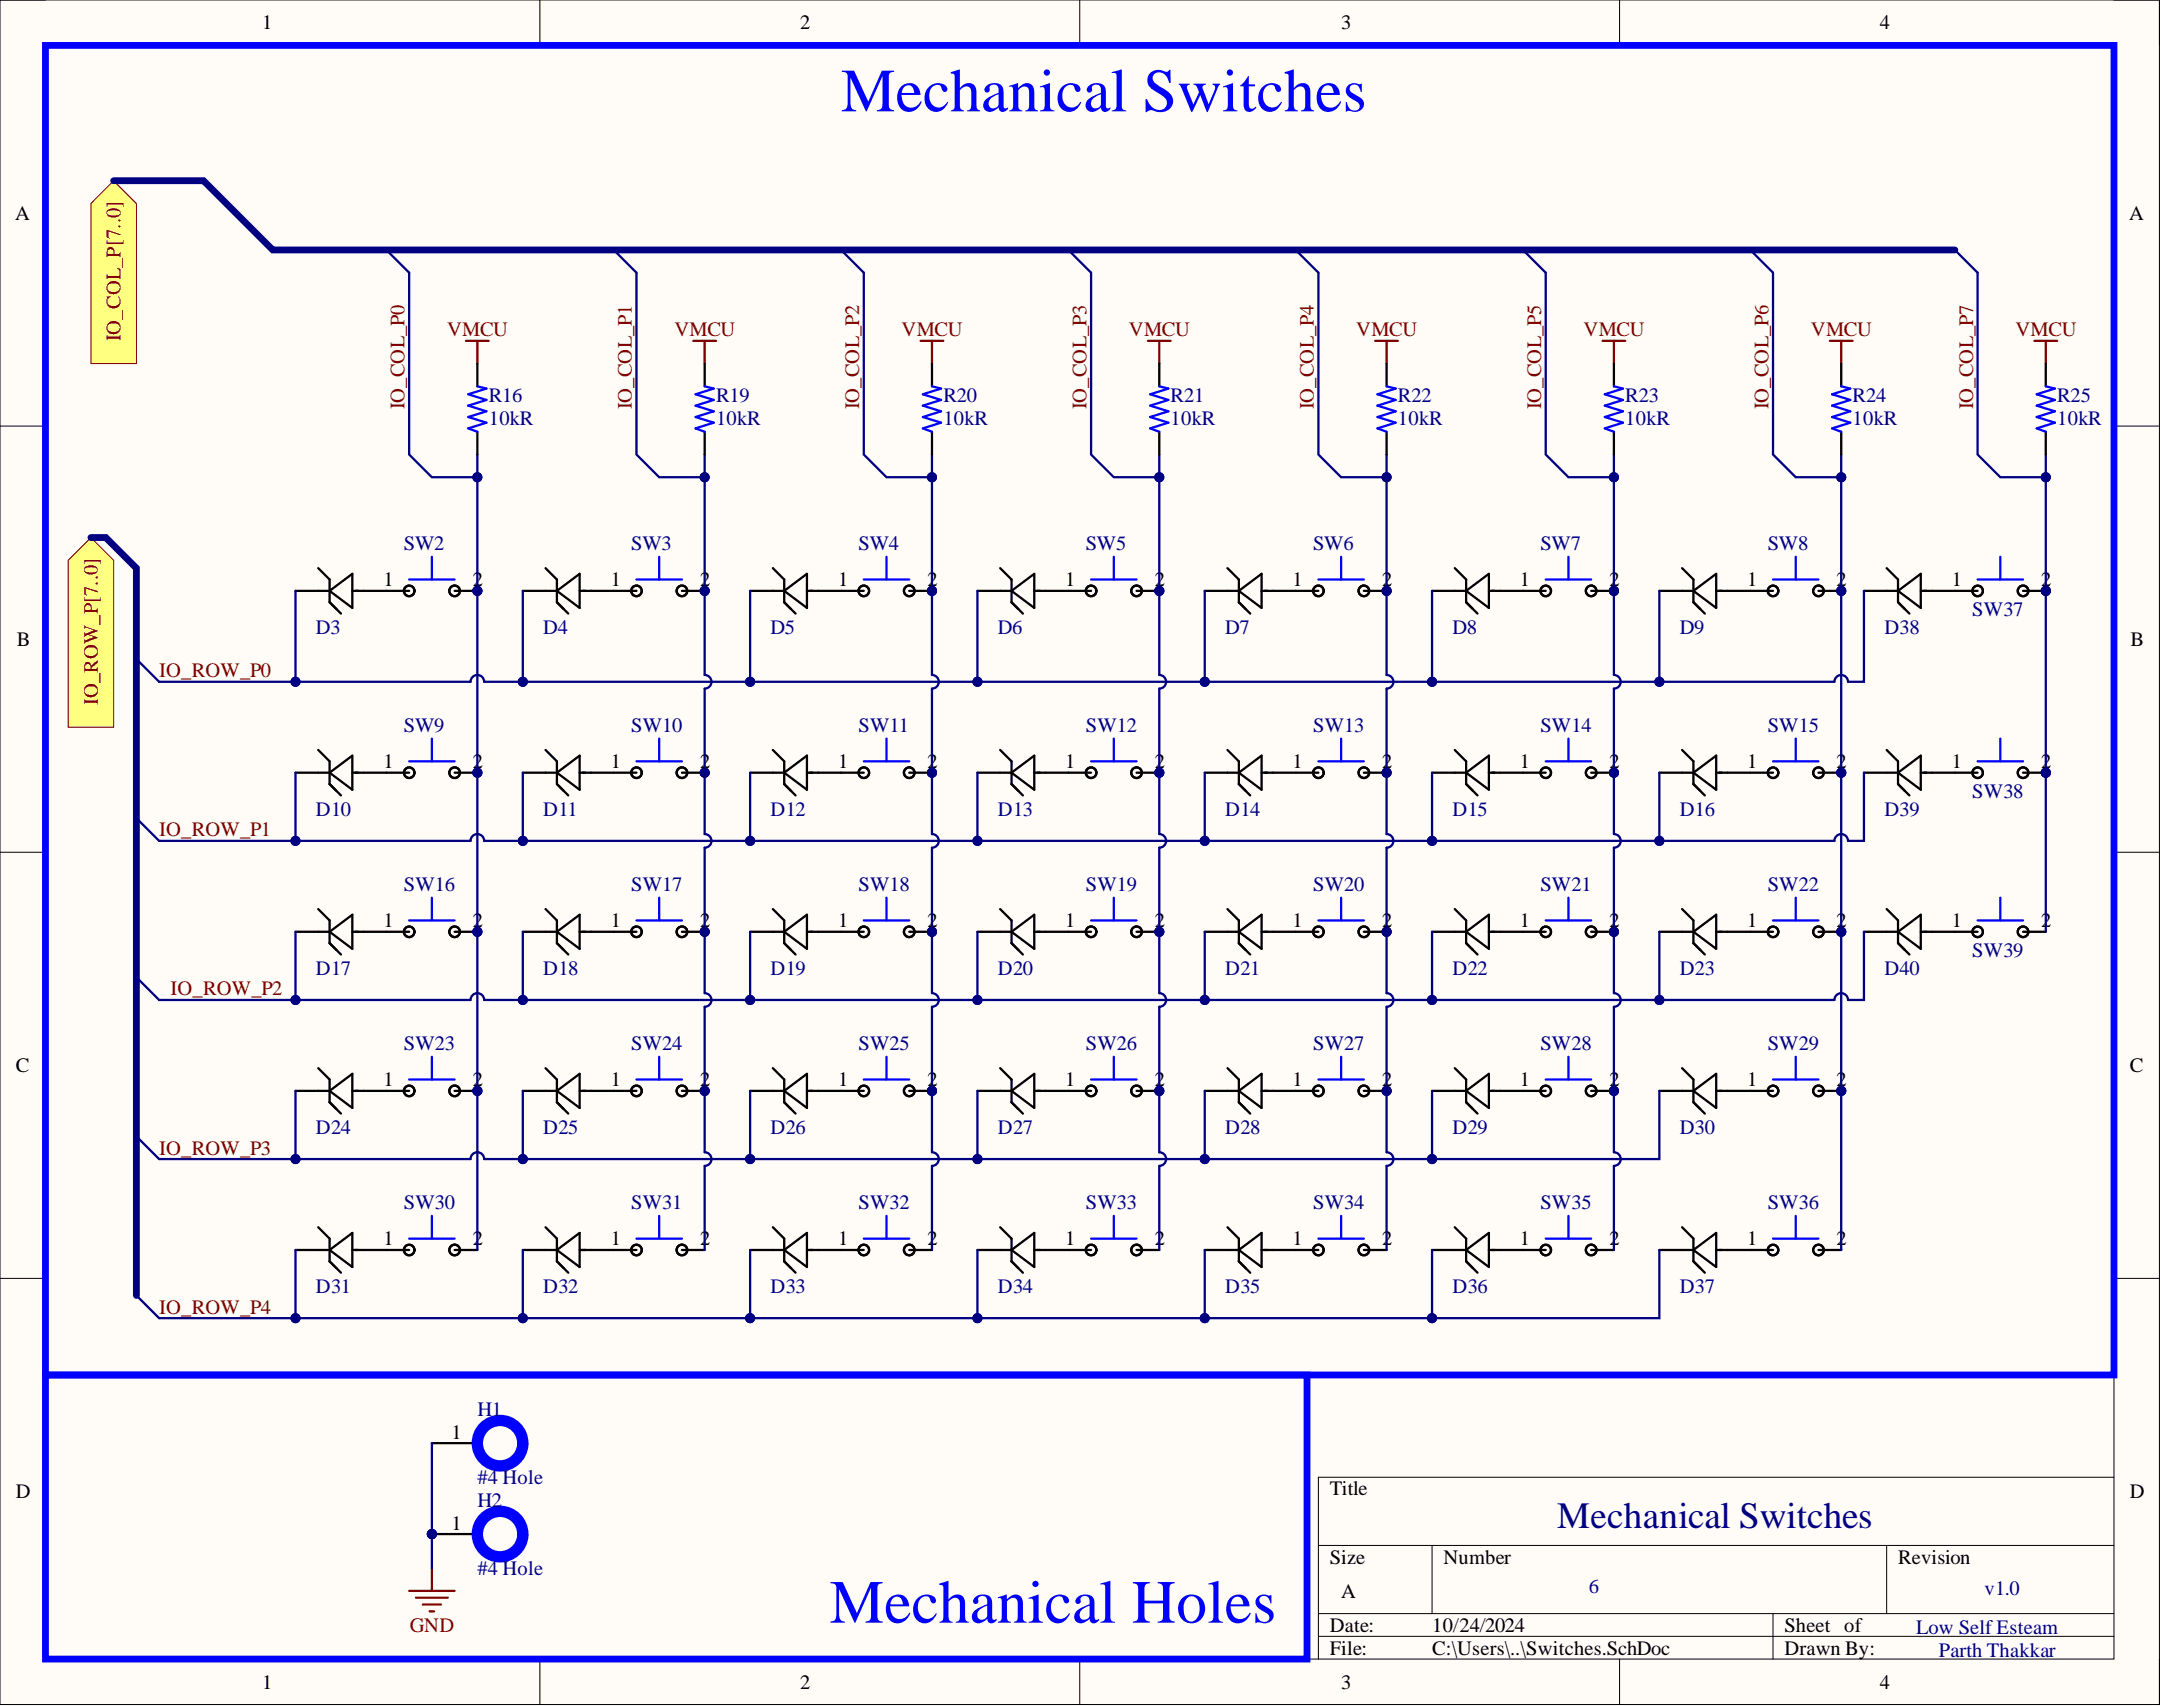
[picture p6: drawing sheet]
<svg xmlns="http://www.w3.org/2000/svg" width="241mm" height="190mm" viewBox="0 0 241 190" stroke-linecap="round" stroke-linejoin="round" font-family="sans-serif">
<defs><g id="words">
<g font-size="6.8" fill="#00f">
<text x="93.9" y="12.4">Mechanical Switches</text>
<text x="92.6" y="181.1">Mechanical Holes</text>
</g>
<text font-size="4.1" fill="#000080" x="173.8" y="170.5">Mechanical Switches</text>
<g font-size="2.3">
<text x="29.3" y="3.3">1</text>
<text x="89.3" y="3.3">2</text>
<text x="149.7" y="3.3">3</text>
<text x="209.8" y="3.3">4</text>
<text x="1.7" y="24.5">A</text>
<text x="237.6" y="24.5">A</text>
<text x="42.8" y="65.4">1</text>
<text x="52.8" y="65.4">2</text>
<text x="68.2" y="65.4">1</text>
<text x="78.1" y="65.4">2</text>
<text x="93.5" y="65.4">1</text>
<text x="103.5" y="65.4">2</text>
<text x="118.9" y="65.4">1</text>
<text x="128.9" y="65.4">2</text>
<text x="144.3" y="65.4">1</text>
<text x="154.2" y="65.4">2</text>
<text x="169.6" y="65.4">1</text>
<text x="179.6" y="65.4">2</text>
<text x="195" y="65.4">1</text>
<text x="205" y="65.4">2</text>
<text x="217.8" y="65.4">1</text>
<text x="227.8" y="65.4">2</text>
<text x="1.9" y="72.1">B</text>
<text x="237.8" y="72.1">B</text>
<text x="42.8" y="85.7">1</text>
<text x="52.8" y="85.7">2</text>
<text x="68.2" y="85.7">1</text>
<text x="78.1" y="85.7">2</text>
<text x="93.5" y="85.7">1</text>
<text x="103.5" y="85.7">2</text>
<text x="118.9" y="85.7">1</text>
<text x="128.9" y="85.7">2</text>
<text x="144.3" y="85.7">1</text>
<text x="154.2" y="85.7">2</text>
<text x="169.6" y="85.7">1</text>
<text x="179.6" y="85.7">2</text>
<text x="195" y="85.7">1</text>
<text x="205" y="85.7">2</text>
<text x="217.8" y="85.7">1</text>
<text x="227.8" y="85.7">2</text>
<text x="42.8" y="103.5">1</text>
<text x="52.8" y="103.5">2</text>
<text x="68.2" y="103.5">1</text>
<text x="78.1" y="103.5">2</text>
<text x="93.5" y="103.5">1</text>
<text x="103.5" y="103.5">2</text>
<text x="118.9" y="103.5">1</text>
<text x="128.9" y="103.5">2</text>
<text x="144.3" y="103.5">1</text>
<text x="154.2" y="103.5">2</text>
<text x="169.6" y="103.5">1</text>
<text x="179.6" y="103.5">2</text>
<text x="195" y="103.5">1</text>
<text x="205" y="103.5">2</text>
<text x="217.8" y="103.5">1</text>
<text x="227.8" y="103.5">2</text>
<text x="1.8" y="119.6">C</text>
<text x="237.7" y="119.6">C</text>
<text x="42.8" y="121.2">1</text>
<text x="52.8" y="121.2">2</text>
<text x="68.2" y="121.2">1</text>
<text x="78.1" y="121.2">2</text>
<text x="93.5" y="121.2">1</text>
<text x="103.5" y="121.2">2</text>
<text x="118.9" y="121.2">1</text>
<text x="128.9" y="121.2">2</text>
<text x="144.3" y="121.2">1</text>
<text x="154.2" y="121.2">2</text>
<text x="169.6" y="121.2">1</text>
<text x="179.6" y="121.2">2</text>
<text x="195" y="121.2">1</text>
<text x="205" y="121.2">2</text>
<text x="42.8" y="139">1</text>
<text x="52.8" y="139">2</text>
<text x="68.2" y="139">1</text>
<text x="78.1" y="139">2</text>
<text x="93.5" y="139">1</text>
<text x="103.5" y="139">2</text>
<text x="118.9" y="139">1</text>
<text x="128.9" y="139">2</text>
<text x="144.3" y="139">1</text>
<text x="154.2" y="139">2</text>
<text x="169.6" y="139">1</text>
<text x="179.6" y="139">2</text>
<text x="195" y="139">1</text>
<text x="205" y="139">2</text>
<text x="50.4" y="160.5">1</text>
<text x="1.8" y="167.2">D</text>
<text x="148.4" y="166.9">Title</text>
<text x="237.7" y="167.2">D</text>
<text x="50.4" y="170.7">1</text>
<text x="148.4" y="174.5">Size</text>
<text x="149.7" y="178.3">A</text>
<text x="161.1" y="174.5">Number</text>
<text x="211.8" y="174.5">Revision</text>
<text x="148.4" y="182.1">Date:</text>
<text x="148.4" y="184.6">File:</text>
<text x="159.8" y="182.1">10/24/2024</text>
<text x="159.8" y="184.6">C:\Users\..\Switches.SchDoc</text>
<text x="199.2" y="182.1">Sheet of</text>
<text x="199.2" y="184.6">Drawn By:</text>
<text x="29.3" y="188.4">1</text>
<text x="89.3" y="188.4">2</text>
<text x="149.7" y="188.4">3</text>
<text x="209.8" y="188.4">4</text>
</g>
<g font-size="2.3" fill="#800000">
<text x="13.4" y="38" transform="rotate(-90 13.4 38)">IO_COL_P[7..0]</text>
<text x="49.9" y="37.5">VMCU</text>
<text x="75.3" y="37.5">VMCU</text>
<text x="100.6" y="37.5">VMCU</text>
<text x="126" y="37.5">VMCU</text>
<text x="151.4" y="37.5">VMCU</text>
<text x="176.7" y="37.5">VMCU</text>
<text x="202.1" y="37.5">VMCU</text>
<text x="224.9" y="37.5">VMCU</text>
<text x="45.2" y="45.6" transform="rotate(-90 45.2 45.6)">IO_COL_P0</text>
<text x="70.5" y="45.6" transform="rotate(-90 70.5 45.6)">IO_COL_P1</text>
<text x="95.9" y="45.6" transform="rotate(-90 95.9 45.6)">IO_COL_P2</text>
<text x="121.3" y="45.6" transform="rotate(-90 121.3 45.6)">IO_COL_P3</text>
<text x="146.6" y="45.6" transform="rotate(-90 146.6 45.6)">IO_COL_P4</text>
<text x="172" y="45.6" transform="rotate(-90 172 45.6)">IO_COL_P5</text>
<text x="197.4" y="45.6" transform="rotate(-90 197.4 45.6)">IO_COL_P6</text>
<text x="220.2" y="45.6" transform="rotate(-90 220.2 45.6)">IO_COL_P7</text>
<text x="17.8" y="75.6">IO_ROW_P0</text>
<text x="10.9" y="78.6" transform="rotate(-90 10.9 78.6)">IO_ROW_P[7..0]</text>
<text x="17.8" y="93.3">IO_ROW_P1</text>
<text x="19" y="111.1">IO_ROW_P2</text>
<text x="17.8" y="128.8">IO_ROW_P3</text>
<text x="17.8" y="146.6">IO_ROW_P4</text>
<text x="45.8" y="182.1">GND</text>
</g>
<g font-size="2.3" fill="#000080">
<text x="54.5" y="47.4">10kR</text>
<text x="54.5" y="44.9">R16</text>
<text x="79.9" y="47.4">10kR</text>
<text x="79.9" y="44.9">R19</text>
<text x="105.3" y="47.4">10kR</text>
<text x="105.3" y="44.9">R20</text>
<text x="130.7" y="47.4">10kR</text>
<text x="130.7" y="44.9">R21</text>
<text x="156" y="47.4">10kR</text>
<text x="156" y="44.9">R22</text>
<text x="181.4" y="47.4">10kR</text>
<text x="181.4" y="44.9">R23</text>
<text x="206.8" y="47.4">10kR</text>
<text x="206.8" y="44.9">R24</text>
<text x="229.6" y="47.4">10kR</text>
<text x="229.6" y="44.9">R25</text>
<text x="45.1" y="61.4">SW2</text>
<text x="70.4" y="61.4">SW3</text>
<text x="95.8" y="61.4">SW4</text>
<text x="121.2" y="61.4">SW5</text>
<text x="146.6" y="61.4">SW6</text>
<text x="171.9" y="61.4">SW7</text>
<text x="197.3" y="61.4">SW8</text>
<text x="35.3" y="70.8">D3</text>
<text x="60.6" y="70.8">D4</text>
<text x="86" y="70.8">D5</text>
<text x="111.4" y="70.8">D6</text>
<text x="136.7" y="70.8">D7</text>
<text x="162.1" y="70.8">D8</text>
<text x="187.5" y="70.8">D9</text>
<text x="210.3" y="70.8">D38</text>
<text x="220.1" y="68.7">SW37</text>
<text x="45.1" y="81.7">SW9</text>
<text x="70.4" y="81.7">SW10</text>
<text x="95.8" y="81.7">SW11</text>
<text x="121.2" y="81.7">SW12</text>
<text x="146.6" y="81.7">SW13</text>
<text x="171.9" y="81.7">SW14</text>
<text x="197.3" y="81.7">SW15</text>
<text x="220.1" y="89">SW38</text>
<text x="35.3" y="91.1">D10</text>
<text x="60.6" y="91.1">D11</text>
<text x="86" y="91.1">D12</text>
<text x="111.4" y="91.1">D13</text>
<text x="136.7" y="91.1">D14</text>
<text x="162.1" y="91.1">D15</text>
<text x="187.5" y="91.1">D16</text>
<text x="210.3" y="91.1">D39</text>
<text x="45.1" y="99.4">SW16</text>
<text x="70.4" y="99.4">SW17</text>
<text x="95.8" y="99.4">SW18</text>
<text x="121.2" y="99.4">SW19</text>
<text x="146.6" y="99.4">SW20</text>
<text x="171.9" y="99.4">SW21</text>
<text x="197.3" y="99.4">SW22</text>
<text x="220.1" y="106.8">SW39</text>
<text x="35.3" y="108.8">D17</text>
<text x="60.6" y="108.8">D18</text>
<text x="86" y="108.8">D19</text>
<text x="111.4" y="108.8">D20</text>
<text x="136.7" y="108.8">D21</text>
<text x="162.1" y="108.8">D22</text>
<text x="187.5" y="108.8">D23</text>
<text x="210.3" y="108.8">D40</text>
<text x="45.1" y="117.2">SW23</text>
<text x="70.4" y="117.2">SW24</text>
<text x="95.8" y="117.2">SW25</text>
<text x="121.2" y="117.2">SW26</text>
<text x="146.6" y="117.2">SW27</text>
<text x="171.9" y="117.2">SW28</text>
<text x="197.3" y="117.2">SW29</text>
<text x="35.3" y="126.6">D24</text>
<text x="60.6" y="126.6">D25</text>
<text x="86" y="126.6">D26</text>
<text x="111.4" y="126.6">D27</text>
<text x="136.7" y="126.6">D28</text>
<text x="162.1" y="126.6">D29</text>
<text x="187.5" y="126.6">D30</text>
<text x="45.1" y="134.9">SW30</text>
<text x="70.4" y="134.9">SW31</text>
<text x="95.8" y="134.9">SW32</text>
<text x="121.2" y="134.9">SW33</text>
<text x="146.6" y="134.9">SW34</text>
<text x="171.9" y="134.9">SW35</text>
<text x="197.3" y="134.9">SW36</text>
<text x="35.3" y="144.3">D31</text>
<text x="60.6" y="144.3">D32</text>
<text x="86" y="144.3">D33</text>
<text x="111.4" y="144.3">D34</text>
<text x="136.7" y="144.3">D35</text>
<text x="162.1" y="144.3">D36</text>
<text x="187.5" y="144.3">D37</text>
<text x="53.3" y="158">H1</text>
<text x="53.3" y="165.6">#4 Hole</text>
<text x="53.3" y="168.2">H2</text>
<text x="53.3" y="175.8">#4 Hole</text>
<text x="177.3" y="177.8">6</text>
<text x="221.5" y="178.1">v1.0</text>
<text x="213.9" y="182.4">Low Self Esteam</text>
<text x="216.4" y="184.9">Parth Thakkar</text>
</g>
</g></defs>
<path d="M0 0h241v190.2h-241z" fill-rule="evenodd" fill="#fffcf8"/>
<path d="M0 0h241v190.2h-241z" fill="none" stroke="#000" stroke-width=".11"/>
<path d="M5.1 5.1h230.8v180.1h-230.8z" fill-rule="evenodd" fill="#fffcf8"/>
<g fill="none" stroke="#000" stroke-width=".11">
<path d="M0 0h5.1M60.3 0v5.1M120.5 0v5.1M180.8 0v5.1M235.9 0h5.1v5.1M5.1 5.1h230.8v180.1h-230.8zM0 47.6h5.1M235.9 47.6h5.1M0 95.1h5.1M235.9 95.1h5.1M0 142.7h5.1M235.9 142.7h5.1"/>
<path d="M147.1 172.5h88.8M159.8 172.5v7.6M210.6 172.5v7.6M235.9 164.9h-88.8v20.3M60.3 185.2v5M120.5 185.2v5M147.1 180.1h88.8M147.1 182.6h88.8M180.8 185.2v5M197.9 180.1v5.1M241 185.2v5"/>
</g>
<path d="M7.6 62.5l2.5-2.5 2.6 2.5v18.7h-5.1z" fill-rule="evenodd" fill="#ffff80"/>
<path d="M7.6 62.5l2.5-2.5 2.6 2.5v18.7h-5.1z" fill="none" stroke="#800000" stroke-width=".11"/>
<circle cx="78.6" cy="65.9" r=".51" fill="#000080"/>
<circle cx="78.6" cy="65.9" r=".51" fill="none" stroke="#000080" stroke-width=".11"/>
<g fill="none" stroke="#000" stroke-width=".25">
<path d="M68.5 65.9h2.5M76.1 65.9h2.5"/>
<circle cx="71" cy="65.9" r=".59"/>
<circle cx="76.1" cy="65.9" r=".59"/>
</g>
<path d="M71 64.7h5.1M73.6 62.1v2.6" fill="none" stroke="#00f" stroke-width=".25"/>
<circle cx="78.6" cy="65.9" r=".51" fill="#000080"/>
<circle cx="78.6" cy="65.9" r=".51" fill="none" stroke="#000080" stroke-width=".11"/>
<circle cx="104" cy="65.9" r=".51" fill="#000080"/>
<circle cx="104" cy="65.9" r=".51" fill="none" stroke="#000080" stroke-width=".11"/>
<g fill="none" stroke="#000" stroke-width=".25">
<path d="M93.9 65.9h2.5M101.5 65.9h2.5"/>
<circle cx="96.4" cy="65.9" r=".59"/>
<circle cx="101.5" cy="65.9" r=".59"/>
</g>
<path d="M96.4 64.7h5.1M98.9 62.1v2.6" fill="none" stroke="#00f" stroke-width=".25"/>
<circle cx="104" cy="65.9" r=".51" fill="#000080"/>
<circle cx="104" cy="65.9" r=".51" fill="none" stroke="#000080" stroke-width=".11"/>
<circle cx="129.4" cy="65.9" r=".51" fill="#000080"/>
<circle cx="129.4" cy="65.9" r=".51" fill="none" stroke="#000080" stroke-width=".11"/>
<g fill="none" stroke="#000" stroke-width=".25">
<path d="M119.2 65.9h2.6M126.8 65.9h2.6"/>
<circle cx="121.8" cy="65.9" r=".59"/>
<circle cx="126.8" cy="65.9" r=".59"/>
<circle cx="126.9" cy="65.9" r=".59"/>
</g>
<path d="M121.8 64.7h5M124.3 62.1v2.6" fill="none" stroke="#00f" stroke-width=".25"/>
<circle cx="129.4" cy="65.9" r=".51" fill="#000080"/>
<circle cx="129.4" cy="65.9" r=".51" fill="none" stroke="#000080" stroke-width=".11"/>
<circle cx="154.8" cy="65.9" r=".51" fill="#000080"/>
<circle cx="154.8" cy="65.9" r=".51" fill="none" stroke="#000080" stroke-width=".11"/>
<g fill="none" stroke="#000" stroke-width=".25">
<path d="M144.6 65.9h2.5M152.2 65.9h2.6"/>
<circle cx="147.1" cy="65.9" r=".59"/>
<circle cx="152.2" cy="65.9" r=".59"/>
</g>
<path d="M147.1 64.7h5.1M149.7 62.1v2.6" fill="none" stroke="#00f" stroke-width=".25"/>
<circle cx="154.8" cy="65.9" r=".51" fill="#000080"/>
<circle cx="154.8" cy="65.9" r=".51" fill="none" stroke="#000080" stroke-width=".11"/>
<circle cx="180.1" cy="65.9" r=".51" fill="#000080"/>
<circle cx="180.1" cy="65.9" r=".51" fill="none" stroke="#000080" stroke-width=".11"/>
<g fill="none" stroke="#000" stroke-width=".25">
<path d="M170 65.9h2.5M177.6 65.9h2.5"/>
<circle cx="172.5" cy="65.9" r=".59"/>
<circle cx="177.6" cy="65.9" r=".59"/>
</g>
<path d="M172.5 64.7h5.1M175.1 62.1v2.6" fill="none" stroke="#00f" stroke-width=".25"/>
<circle cx="180.1" cy="65.9" r=".51" fill="#000080"/>
<circle cx="180.1" cy="65.9" r=".51" fill="none" stroke="#000080" stroke-width=".11"/>
<circle cx="205.5" cy="65.9" r=".51" fill="#000080"/>
<circle cx="205.5" cy="65.9" r=".51" fill="none" stroke="#000080" stroke-width=".11"/>
<g fill="none" stroke="#000" stroke-width=".25">
<path d="M195.3 65.9h2.6M203 65.9h2.5"/>
<circle cx="197.9" cy="65.9" r=".59"/>
<circle cx="203" cy="65.9" r=".59"/>
</g>
<path d="M197.9 64.7h5.1M200.4 62.1v2.6" fill="none" stroke="#00f" stroke-width=".25"/>
<circle cx="205.5" cy="65.9" r=".51" fill="#000080"/>
<circle cx="205.5" cy="65.9" r=".51" fill="none" stroke="#000080" stroke-width=".11"/>
<circle cx="53.3" cy="65.9" r=".51" fill="#000080"/>
<circle cx="53.3" cy="65.9" r=".51" fill="none" stroke="#000080" stroke-width=".11"/>
<g fill="none" stroke="#000" stroke-width=".25">
<path d="M43.1 65.9h2.6M50.7 65.9h2.6"/>
<circle cx="45.7" cy="65.9" r=".59"/>
<circle cx="50.7" cy="65.9" r=".59"/>
</g>
<path d="M45.7 64.7h5M48.2 62.1v2.6" fill="none" stroke="#00f" stroke-width=".25"/>
<circle cx="53.3" cy="65.9" r=".51" fill="#000080"/>
<circle cx="53.3" cy="65.9" r=".51" fill="none" stroke="#000080" stroke-width=".11"/>
<circle cx="78.6" cy="86.2" r=".51" fill="#000080"/>
<circle cx="78.6" cy="86.2" r=".51" fill="none" stroke="#000080" stroke-width=".11"/>
<g fill="none" stroke="#000" stroke-width=".25">
<path d="M68.5 86.2h2.5M76.1 86.2h2.5"/>
<circle cx="71" cy="86.2" r=".59"/>
<circle cx="76.1" cy="86.2" r=".59"/>
</g>
<path d="M71 85h5.1M73.6 82.4v2.6" fill="none" stroke="#00f" stroke-width=".25"/>
<circle cx="78.6" cy="86.2" r=".51" fill="#000080"/>
<circle cx="78.6" cy="86.2" r=".51" fill="none" stroke="#000080" stroke-width=".11"/>
<circle cx="104" cy="86.2" r=".51" fill="#000080"/>
<circle cx="104" cy="86.2" r=".51" fill="none" stroke="#000080" stroke-width=".11"/>
<g fill="none" stroke="#000" stroke-width=".25">
<path d="M93.9 86.2h2.5M101.5 86.2h2.5"/>
<circle cx="96.4" cy="86.2" r=".59"/>
<circle cx="101.5" cy="86.2" r=".59"/>
</g>
<path d="M96.4 85h5.1M98.9 82.4v2.6" fill="none" stroke="#00f" stroke-width=".25"/>
<circle cx="104" cy="86.2" r=".51" fill="#000080"/>
<circle cx="104" cy="86.2" r=".51" fill="none" stroke="#000080" stroke-width=".11"/>
<circle cx="129.4" cy="86.2" r=".51" fill="#000080"/>
<circle cx="129.4" cy="86.2" r=".51" fill="none" stroke="#000080" stroke-width=".11"/>
<g fill="none" stroke="#000" stroke-width=".25">
<path d="M119.2 86.2h2.6M126.8 86.2h2.6"/>
<circle cx="121.8" cy="86.2" r=".59"/>
<circle cx="126.8" cy="86.2" r=".59"/>
<circle cx="126.9" cy="86.2" r=".59"/>
</g>
<path d="M121.8 85h5M124.3 82.4v2.6" fill="none" stroke="#00f" stroke-width=".25"/>
<circle cx="129.4" cy="86.2" r=".51" fill="#000080"/>
<circle cx="129.4" cy="86.2" r=".51" fill="none" stroke="#000080" stroke-width=".11"/>
<circle cx="154.8" cy="86.2" r=".51" fill="#000080"/>
<circle cx="154.8" cy="86.2" r=".51" fill="none" stroke="#000080" stroke-width=".11"/>
<g fill="none" stroke="#000" stroke-width=".25">
<path d="M144.6 86.2h2.5M152.2 86.2h2.6"/>
<circle cx="147.1" cy="86.2" r=".59"/>
<circle cx="152.2" cy="86.2" r=".59"/>
</g>
<path d="M147.1 85h5.1M149.7 82.4v2.6" fill="none" stroke="#00f" stroke-width=".25"/>
<circle cx="154.8" cy="86.2" r=".51" fill="#000080"/>
<circle cx="154.8" cy="86.2" r=".51" fill="none" stroke="#000080" stroke-width=".11"/>
<circle cx="180.1" cy="86.2" r=".51" fill="#000080"/>
<circle cx="180.1" cy="86.2" r=".51" fill="none" stroke="#000080" stroke-width=".11"/>
<g fill="none" stroke="#000" stroke-width=".25">
<path d="M170 86.2h2.5M177.6 86.2h2.5"/>
<circle cx="172.5" cy="86.2" r=".59"/>
<circle cx="177.6" cy="86.2" r=".59"/>
</g>
<path d="M172.5 85h5.1M175.1 82.4v2.6" fill="none" stroke="#00f" stroke-width=".25"/>
<circle cx="180.1" cy="86.2" r=".51" fill="#000080"/>
<circle cx="180.1" cy="86.2" r=".51" fill="none" stroke="#000080" stroke-width=".11"/>
<circle cx="205.5" cy="86.2" r=".51" fill="#000080"/>
<circle cx="205.5" cy="86.2" r=".51" fill="none" stroke="#000080" stroke-width=".11"/>
<g fill="none" stroke="#000" stroke-width=".25">
<path d="M195.3 86.2h2.6M203 86.2h2.5"/>
<circle cx="197.9" cy="86.2" r=".59"/>
<circle cx="203" cy="86.2" r=".59"/>
</g>
<path d="M197.9 85h5.1M200.4 82.4v2.6" fill="none" stroke="#00f" stroke-width=".25"/>
<circle cx="205.5" cy="86.2" r=".51" fill="#000080"/>
<circle cx="205.5" cy="86.2" r=".51" fill="none" stroke="#000080" stroke-width=".11"/>
<circle cx="53.3" cy="86.2" r=".51" fill="#000080"/>
<circle cx="53.3" cy="86.2" r=".51" fill="none" stroke="#000080" stroke-width=".11"/>
<g fill="none" stroke="#000" stroke-width=".25">
<path d="M43.1 86.2h2.6M50.7 86.2h2.6"/>
<circle cx="45.7" cy="86.2" r=".59"/>
<circle cx="50.7" cy="86.2" r=".59"/>
</g>
<path d="M45.7 85h5M48.2 82.4v2.6" fill="none" stroke="#00f" stroke-width=".25"/>
<circle cx="53.3" cy="86.2" r=".51" fill="#000080"/>
<circle cx="53.3" cy="86.2" r=".51" fill="none" stroke="#000080" stroke-width=".11"/>
<circle cx="78.6" cy="104" r=".51" fill="#000080"/>
<circle cx="78.6" cy="104" r=".51" fill="none" stroke="#000080" stroke-width=".11"/>
<g fill="none" stroke="#000" stroke-width=".25">
<path d="M68.5 104h2.5M76.1 104h2.5"/>
<circle cx="71" cy="104" r=".59"/>
<circle cx="76.1" cy="104" r=".59"/>
</g>
<path d="M71 102.7h5.1M73.6 100.2v2.5" fill="none" stroke="#00f" stroke-width=".25"/>
<circle cx="78.6" cy="104" r=".51" fill="#000080"/>
<circle cx="78.6" cy="104" r=".51" fill="none" stroke="#000080" stroke-width=".11"/>
<circle cx="104" cy="104" r=".51" fill="#000080"/>
<circle cx="104" cy="104" r=".51" fill="none" stroke="#000080" stroke-width=".11"/>
<g fill="none" stroke="#000" stroke-width=".25">
<path d="M93.9 104h2.5M101.5 104h2.5"/>
<circle cx="96.4" cy="104" r=".59"/>
<circle cx="101.5" cy="104" r=".59"/>
</g>
<path d="M96.4 102.7h5.1M98.9 100.2v2.5" fill="none" stroke="#00f" stroke-width=".25"/>
<circle cx="104" cy="104" r=".51" fill="#000080"/>
<circle cx="104" cy="104" r=".51" fill="none" stroke="#000080" stroke-width=".11"/>
<circle cx="129.4" cy="104" r=".51" fill="#000080"/>
<circle cx="129.4" cy="104" r=".51" fill="none" stroke="#000080" stroke-width=".11"/>
<g fill="none" stroke="#000" stroke-width=".25">
<path d="M119.2 104h2.6M126.8 104h2.6"/>
<circle cx="121.8" cy="104" r=".59"/>
<circle cx="126.8" cy="104" r=".59"/>
<circle cx="126.9" cy="104" r=".59"/>
</g>
<path d="M121.8 102.7h5M124.3 100.2v2.5" fill="none" stroke="#00f" stroke-width=".25"/>
<circle cx="129.4" cy="104" r=".51" fill="#000080"/>
<circle cx="129.4" cy="104" r=".51" fill="none" stroke="#000080" stroke-width=".11"/>
<circle cx="154.8" cy="104" r=".51" fill="#000080"/>
<circle cx="154.8" cy="104" r=".51" fill="none" stroke="#000080" stroke-width=".11"/>
<g fill="none" stroke="#000" stroke-width=".25">
<path d="M144.6 104h2.5M152.2 104h2.6"/>
<circle cx="147.1" cy="104" r=".59"/>
<circle cx="152.2" cy="104" r=".59"/>
</g>
<path d="M147.1 102.7h5.1M149.7 100.2v2.5" fill="none" stroke="#00f" stroke-width=".25"/>
<circle cx="154.8" cy="104" r=".51" fill="#000080"/>
<circle cx="154.8" cy="104" r=".51" fill="none" stroke="#000080" stroke-width=".11"/>
<circle cx="180.1" cy="104" r=".51" fill="#000080"/>
<circle cx="180.1" cy="104" r=".51" fill="none" stroke="#000080" stroke-width=".11"/>
<g fill="none" stroke="#000" stroke-width=".25">
<path d="M170 104h2.5M177.6 104h2.5"/>
<circle cx="172.5" cy="104" r=".59"/>
<circle cx="177.6" cy="104" r=".59"/>
</g>
<path d="M172.5 102.7h5.1M175.1 100.2v2.5" fill="none" stroke="#00f" stroke-width=".25"/>
<circle cx="180.1" cy="104" r=".51" fill="#000080"/>
<circle cx="180.1" cy="104" r=".51" fill="none" stroke="#000080" stroke-width=".11"/>
<circle cx="205.5" cy="104" r=".51" fill="#000080"/>
<circle cx="205.5" cy="104" r=".51" fill="none" stroke="#000080" stroke-width=".11"/>
<g fill="none" stroke="#000" stroke-width=".25">
<path d="M195.3 104h2.6M203 104h2.5"/>
<circle cx="197.9" cy="104" r=".59"/>
<circle cx="203" cy="104" r=".59"/>
</g>
<path d="M197.9 102.7h5.1M200.4 100.2v2.5" fill="none" stroke="#00f" stroke-width=".25"/>
<circle cx="205.5" cy="104" r=".51" fill="#000080"/>
<circle cx="205.5" cy="104" r=".51" fill="none" stroke="#000080" stroke-width=".11"/>
<circle cx="53.3" cy="104" r=".51" fill="#000080"/>
<circle cx="53.3" cy="104" r=".51" fill="none" stroke="#000080" stroke-width=".11"/>
<g fill="none" stroke="#000" stroke-width=".25">
<path d="M43.1 104h2.6M50.7 104h2.6"/>
<circle cx="45.7" cy="104" r=".59"/>
<circle cx="50.7" cy="104" r=".59"/>
</g>
<path d="M45.7 102.7h5M48.2 100.2v2.5" fill="none" stroke="#00f" stroke-width=".25"/>
<circle cx="53.3" cy="104" r=".51" fill="#000080"/>
<circle cx="53.3" cy="104" r=".51" fill="none" stroke="#000080" stroke-width=".11"/>
<circle cx="78.6" cy="121.7" r=".51" fill="#000080"/>
<circle cx="78.6" cy="121.7" r=".51" fill="none" stroke="#000080" stroke-width=".11"/>
<g fill="none" stroke="#000" stroke-width=".25">
<path d="M68.5 121.7h2.5M76.1 121.7h2.5"/>
<circle cx="71" cy="121.7" r=".59"/>
<circle cx="76.1" cy="121.7" r=".59"/>
</g>
<path d="M73.6 117.9v2.6M71 120.5h5.1" fill="none" stroke="#00f" stroke-width=".25"/>
<circle cx="78.6" cy="121.7" r=".51" fill="#000080"/>
<circle cx="78.6" cy="121.7" r=".51" fill="none" stroke="#000080" stroke-width=".11"/>
<circle cx="104" cy="121.7" r=".51" fill="#000080"/>
<circle cx="104" cy="121.7" r=".51" fill="none" stroke="#000080" stroke-width=".11"/>
<g fill="none" stroke="#000" stroke-width=".25">
<path d="M93.9 121.7h2.5M101.5 121.7h2.5"/>
<circle cx="96.4" cy="121.7" r=".59"/>
<circle cx="101.5" cy="121.7" r=".59"/>
</g>
<path d="M98.9 117.9v2.6M96.4 120.5h5.1" fill="none" stroke="#00f" stroke-width=".25"/>
<circle cx="104" cy="121.7" r=".51" fill="#000080"/>
<circle cx="104" cy="121.7" r=".51" fill="none" stroke="#000080" stroke-width=".11"/>
<circle cx="129.4" cy="121.7" r=".51" fill="#000080"/>
<circle cx="129.4" cy="121.7" r=".51" fill="none" stroke="#000080" stroke-width=".11"/>
<g fill="none" stroke="#000" stroke-width=".25">
<path d="M119.2 121.7h2.6M126.8 121.7h2.6"/>
<circle cx="121.8" cy="121.7" r=".59"/>
<circle cx="126.8" cy="121.7" r=".59"/>
<circle cx="126.9" cy="121.7" r=".59"/>
</g>
<path d="M124.3 117.9v2.6M121.8 120.5h5" fill="none" stroke="#00f" stroke-width=".25"/>
<circle cx="129.4" cy="121.7" r=".51" fill="#000080"/>
<circle cx="129.4" cy="121.7" r=".51" fill="none" stroke="#000080" stroke-width=".11"/>
<circle cx="154.8" cy="121.7" r=".51" fill="#000080"/>
<circle cx="154.8" cy="121.7" r=".51" fill="none" stroke="#000080" stroke-width=".11"/>
<g fill="none" stroke="#000" stroke-width=".25">
<path d="M144.6 121.7h2.5M152.2 121.7h2.6"/>
<circle cx="147.1" cy="121.7" r=".59"/>
<circle cx="152.2" cy="121.7" r=".59"/>
</g>
<path d="M149.7 117.9v2.6M147.1 120.5h5.1" fill="none" stroke="#00f" stroke-width=".25"/>
<circle cx="154.8" cy="121.7" r=".51" fill="#000080"/>
<circle cx="154.8" cy="121.7" r=".51" fill="none" stroke="#000080" stroke-width=".11"/>
<circle cx="180.1" cy="121.7" r=".51" fill="#000080"/>
<circle cx="180.1" cy="121.7" r=".51" fill="none" stroke="#000080" stroke-width=".11"/>
<g fill="none" stroke="#000" stroke-width=".25">
<path d="M170 121.7h2.5M177.6 121.7h2.5"/>
<circle cx="172.5" cy="121.7" r=".59"/>
<circle cx="177.6" cy="121.7" r=".59"/>
</g>
<path d="M175.1 117.9v2.6M172.5 120.5h5.1" fill="none" stroke="#00f" stroke-width=".25"/>
<circle cx="180.1" cy="121.7" r=".51" fill="#000080"/>
<circle cx="180.1" cy="121.7" r=".51" fill="none" stroke="#000080" stroke-width=".11"/>
<circle cx="205.5" cy="121.7" r=".51" fill="#000080"/>
<circle cx="205.5" cy="121.7" r=".51" fill="none" stroke="#000080" stroke-width=".11"/>
<g fill="none" stroke="#000" stroke-width=".25">
<path d="M195.3 121.7h2.6M203 121.7h2.5"/>
<circle cx="197.9" cy="121.7" r=".59"/>
<circle cx="203" cy="121.7" r=".59"/>
</g>
<path d="M200.4 117.9v2.6M197.9 120.5h5.1" fill="none" stroke="#00f" stroke-width=".25"/>
<circle cx="205.5" cy="121.7" r=".51" fill="#000080"/>
<circle cx="205.5" cy="121.7" r=".51" fill="none" stroke="#000080" stroke-width=".11"/>
<circle cx="53.3" cy="121.7" r=".51" fill="#000080"/>
<circle cx="53.3" cy="121.7" r=".51" fill="none" stroke="#000080" stroke-width=".11"/>
<g fill="none" stroke="#000" stroke-width=".25">
<path d="M43.1 121.7h2.6M50.7 121.7h2.6"/>
<circle cx="45.7" cy="121.7" r=".59"/>
<circle cx="50.7" cy="121.7" r=".59"/>
</g>
<path d="M48.2 117.9v2.6M45.7 120.5h5" fill="none" stroke="#00f" stroke-width=".25"/>
<circle cx="53.3" cy="121.7" r=".51" fill="#000080"/>
<circle cx="53.3" cy="121.7" r=".51" fill="none" stroke="#000080" stroke-width=".11"/>
<g fill="none" stroke="#000" stroke-width=".25">
<path d="M43.1 139.5h2.6M50.7 139.5h2.6M68.5 139.5h2.5M76.1 139.5h2.5M93.9 139.5h2.5M101.5 139.5h2.5M119.2 139.5h2.6M126.8 139.5h2.6M144.6 139.5h2.5M152.2 139.5h2.6M170 139.5h2.5M177.6 139.5h2.5"/>
<path d="M195.3 139.5h2.6M203 139.5h2.5"/>
<circle cx="45.7" cy="139.5" r=".59"/>
<circle cx="50.7" cy="139.5" r=".59"/>
<circle cx="71" cy="139.5" r=".59"/>
<circle cx="76.1" cy="139.5" r=".59"/>
<circle cx="96.4" cy="139.5" r=".59"/>
<circle cx="101.5" cy="139.5" r=".59"/>
<circle cx="121.8" cy="139.5" r=".59"/>
<circle cx="126.8" cy="139.5" r=".59"/>
<circle cx="126.9" cy="139.5" r=".59"/>
<circle cx="147.1" cy="139.5" r=".59"/>
<circle cx="152.2" cy="139.5" r=".59"/>
<circle cx="172.5" cy="139.5" r=".59"/>
<circle cx="177.6" cy="139.5" r=".59"/>
<circle cx="197.9" cy="139.5" r=".59"/>
<circle cx="203" cy="139.5" r=".59"/>
</g>
<g fill="none" stroke="#00f" stroke-width=".25">
<path d="M45.7 138.2h5M48.2 135.7v2.5M71 138.2h5.1M73.6 135.7v2.5M96.4 138.2h5.1M98.9 135.7v2.5M121.8 138.2h5M124.3 135.7v2.5M147.1 138.2h5.1M149.7 135.7v2.5M172.5 138.2h5.1M175.1 135.7v2.5"/>
<path d="M197.9 138.2h5.1M200.4 135.7v2.5"/>
</g>
<g fill="none" stroke="#800000" stroke-width=".25">
<path d="M52 38h2.5M53.3 38v2.6M77.4 38h2.5M78.6 38v2.6M102.7 38h2.6M104 38v2.6M128.1 38h2.6M129.4 38v2.6M153.5 38h2.5M154.8 38v2.6M178.9 38h2.5M180.1 38v2.6"/>
<path d="M204.2 38h2.6M205.5 38v2.6"/>
</g>
<path d="M43.1 27.9l2.6 2.5M68.5 27.9l2.5 2.5M93.9 27.9l2.5 2.5M119.2 27.9l2.6 2.5M144.6 27.9l2.5 2.5M170 27.9l2.5 2.5M195.3 27.9l2.6 2.5M15.2 73.6l2.6 2.5M15.2 91.3l2.6 2.5M15.2 109.1l2.6 2.5M15.2 126.8l2.6 2.6M15.2 144.6l2.6 2.5" fill="none" stroke="#000080" stroke-width=".25"/>
<path d="M5.1 5.1h230.8v148.3h-230.8zM5.1 153.4h140.8v31.8h-140.8z" fill="none" stroke="#00f" stroke-width=".76"/>
<path d="M12.7 20.2l2.5 2.5v17.9h-5v-17.9z" fill-rule="evenodd" fill="#ffff80"/>
<path d="M12.7 20.2l2.5 2.5v17.9h-5v-17.9z" fill="none" stroke="#800000" stroke-width=".11"/>
<g fill="none" stroke="#000" stroke-width=".25">
<path d="M33 65.9h3.8M35.5 63.4l1.3 1.3v2.5l1.3 1.3M36.8 65.9l2.5-1.9v3.8zM39.3 65.9h3.8M58.4 65.9h3.8M60.9 63.4l1.3 1.3v2.5l1.2 1.3M62.2 65.9l2.5-1.9v3.8zM64.7 65.9h3.8M83.7 65.9h3.8M86.3 63.4l1.2 1.3v2.5l1.3 1.3M87.5 65.9l2.6-1.9v3.8zM90.1 65.9h3.8"/>
<path d="M109.1 65.9h3.8M111.6 63.4l1.3 1.3v2.5l1.3 1.3M112.9 65.9l2.5-1.9v3.8zM115.4 65.9h3.8M134.5 65.9h3.8M137 63.4l1.3 1.3v2.5l1.2 1.3M138.3 65.9l2.5-1.9v3.8zM140.8 65.9h3.8M159.8 65.9h3.8M162.4 63.4l1.2 1.3v2.5l1.3 1.3M163.6 65.9l2.6-1.9v3.8zM166.2 65.9h3.8"/>
<path d="M185.2 65.9h3.8M187.7 63.4l1.3 1.3v2.5l1.3 1.3M189 65.9l2.5-1.9v3.8zM191.5 65.9h3.8M33 86.2h3.8M35.5 83.7l1.3 1.3v2.5l1.3 1.3M36.8 86.2l2.5-1.9v3.8zM39.3 86.2h3.8M58.4 86.2h3.8M60.9 83.7l1.3 1.3v2.5l1.2 1.3M62.2 86.2l2.5-1.9v3.8zM64.7 86.2h3.8"/>
<path d="M83.7 86.2h3.8M86.3 83.7l1.2 1.3v2.5l1.3 1.3M87.5 86.2l2.6-1.9v3.8zM90.1 86.2h3.8M109.1 86.2h3.8M111.6 83.7l1.3 1.3v2.5l1.3 1.3M112.9 86.2l2.5-1.9v3.8zM115.4 86.2h3.8M134.5 86.2h3.8M137 83.7l1.3 1.3v2.5l1.2 1.3M138.3 86.2l2.5-1.9v3.8zM140.8 86.2h3.8"/>
<path d="M159.8 86.2h3.8M162.4 83.7l1.2 1.3v2.5l1.3 1.3M163.6 86.2l2.6-1.9v3.8zM166.2 86.2h3.8M185.2 86.2h3.8M187.7 83.7l1.3 1.3v2.5l1.3 1.3M189 86.2l2.5-1.9v3.8zM191.5 86.2h3.8M33 104h3.8M35.5 101.5l1.3 1.2v2.6l1.3 1.2M35.5 119.2l1.3 1.3v2.5l1.3 1.3M36.8 104l2.5-1.9v3.8z"/>
<path d="M39.3 104h3.8M58.4 104h3.8M60.9 101.5l1.3 1.2v2.6l1.2 1.2M60.9 119.2l1.3 1.3v2.5l1.2 1.3M62.2 104l2.5-1.9v3.8zM64.7 104h3.8M83.7 104h3.8M86.3 101.5l1.2 1.2v2.6l1.3 1.2M86.3 119.2l1.2 1.3v2.5l1.3 1.3M87.5 104l2.6-1.9v3.8zM90.1 104h3.8M109.1 104h3.8"/>
<path d="M111.6 101.5l1.3 1.2v2.6l1.3 1.2M111.6 119.2l1.3 1.3v2.5l1.3 1.3M112.9 104l2.5-1.9v3.8zM115.4 104h3.8M134.5 104h3.8M137 101.5l1.3 1.2v2.6l1.2 1.2M137 119.2l1.3 1.3v2.5l1.2 1.3M138.3 104l2.5-1.9v3.8zM140.8 104h3.8M159.8 104h3.8M162.4 101.5l1.2 1.2v2.6l1.3 1.2M162.4 119.2l1.2 1.3v2.5l1.3 1.3"/>
<path d="M163.6 104l2.6-1.9v3.8zM166.2 104h3.8M185.2 104h3.8M187.7 101.5l1.3 1.2v2.6l1.3 1.2M187.7 119.2l1.3 1.3v2.5l1.3 1.3M189 104l2.5-1.9v3.8zM191.5 104h3.8M33 121.7h3.8M33 139.5h3.8M35.5 137l1.3 1.2v2.6l1.3 1.2M36.8 121.7l2.5-1.9v3.8zM36.8 139.5l2.5-1.9v3.8z"/>
<path d="M39.3 121.7h3.8M39.3 139.5h3.8M58.4 121.7h3.8M58.4 139.5h3.8M60.9 137l1.3 1.2v2.6l1.2 1.2M62.2 121.7l2.5-1.9v3.8zM62.2 139.5l2.5-1.9v3.8zM64.7 121.7h3.8M64.7 139.5h3.8M83.7 121.7h3.8M83.7 139.5h3.8M86.3 137l1.2 1.2v2.6l1.3 1.2"/>
<path d="M87.5 121.7l2.6-1.9v3.8zM87.5 139.5l2.6-1.9v3.8zM90.1 121.7h3.8M90.1 139.5h3.8M109.1 121.7h3.8M109.1 139.5h3.8M111.6 137l1.3 1.2v2.6l1.3 1.2M112.9 121.7l2.5-1.9v3.8zM112.9 139.5l2.5-1.9v3.8zM115.4 121.7h3.8M115.4 139.5h3.8M134.5 121.7h3.8"/>
<path d="M134.5 139.5h3.8M137 137l1.3 1.2v2.6l1.2 1.2M138.3 121.7l2.5-1.9v3.8zM138.3 139.5l2.5-1.9v3.8zM140.8 121.7h3.8M140.8 139.5h3.8M159.8 121.7h3.8M159.8 139.5h3.8M162.4 137l1.2 1.2v2.6l1.3 1.2M163.6 121.7l2.6-1.9v3.8zM163.6 139.5l2.6-1.9v3.8zM166.2 121.7h3.8"/>
<path d="M166.2 139.5h3.8M185.2 121.7h3.8M185.2 139.5h3.8M187.7 137l1.3 1.2v2.6l1.3 1.2M189 121.7l2.5-1.9v3.8zM189 139.5l2.5-1.9v3.8zM191.5 121.7h3.8M191.5 139.5h3.8"/>
</g>
<circle cx="228.3" cy="65.9" r=".51" fill="#000080"/>
<circle cx="228.3" cy="65.9" r=".51" fill="none" stroke="#000080" stroke-width=".11"/>
<g fill="none" stroke="#000" stroke-width=".25">
<path d="M218.2 65.9h2.5M225.8 65.9h2.5"/>
<circle cx="220.7" cy="65.9" r=".59"/>
<circle cx="225.8" cy="65.9" r=".59"/>
</g>
<path d="M220.7 64.7h5.1M223.3 62.1v2.6" fill="none" stroke="#00f" stroke-width=".25"/>
<circle cx="228.3" cy="65.9" r=".51" fill="#000080"/>
<circle cx="228.3" cy="65.9" r=".51" fill="none" stroke="#000080" stroke-width=".11"/>
<circle cx="228.3" cy="86.2" r=".51" fill="#000080"/>
<circle cx="228.3" cy="86.2" r=".51" fill="none" stroke="#000080" stroke-width=".11"/>
<g fill="none" stroke="#000" stroke-width=".25">
<path d="M218.2 86.2h2.5M225.8 86.2h2.5"/>
<circle cx="220.7" cy="86.2" r=".59"/>
<circle cx="225.8" cy="86.2" r=".59"/>
</g>
<path d="M220.7 85h5.1M223.3 82.4v2.6" fill="none" stroke="#00f" stroke-width=".25"/>
<circle cx="228.3" cy="86.2" r=".51" fill="#000080"/>
<circle cx="228.3" cy="86.2" r=".51" fill="none" stroke="#000080" stroke-width=".11"/>
<g fill="none" stroke="#000" stroke-width=".25">
<path d="M208 65.9h3.8M210.6 63.4l1.2 1.3v2.5l1.3 1.3M211.8 65.9l2.6-1.9v3.8zM214.4 65.9h3.8M208 86.2h3.8M210.6 83.7l1.2 1.3v2.5l1.3 1.3M211.8 86.2l2.6-1.9v3.8zM214.4 86.2h3.8M208 104h3.8M210.6 101.5l1.2 1.2v2.6l1.3 1.2M211.8 104l2.6-1.9v3.8zM214.4 104h6.3"/>
<path d="M225.8 104h2.5"/>
<circle cx="220.7" cy="104" r=".59"/>
<circle cx="225.8" cy="104" r=".59"/>
</g>
<path d="M220.7 102.7h5.1M223.3 100.2v2.5" fill="none" stroke="#00f" stroke-width=".25"/>
<path d="M227.1 38h2.5M228.3 38v2.6" fill="none" stroke="#800000" stroke-width=".25"/>
<path d="M218.2 27.9l2.5 2.5M159.8 65.9v10.2" fill="none" stroke="#000080" stroke-width=".25"/>
<circle cx="159.8" cy="76.1" r=".51" fill="#000080"/>
<circle cx="159.8" cy="76.1" r=".51" fill="none" stroke="#000080" stroke-width=".11"/>
<path d="M134.5 65.9v10.2" fill="none" stroke="#000080" stroke-width=".25"/>
<circle cx="134.5" cy="76.1" r=".51" fill="#000080"/>
<circle cx="134.5" cy="76.1" r=".51" fill="none" stroke="#000080" stroke-width=".11"/>
<path d="M109.1 65.9v10.2" fill="none" stroke="#000080" stroke-width=".25"/>
<circle cx="109.1" cy="76.1" r=".51" fill="#000080"/>
<circle cx="109.1" cy="76.1" r=".51" fill="none" stroke="#000080" stroke-width=".11"/>
<path d="M83.7 65.9v10.2" fill="none" stroke="#000080" stroke-width=".25"/>
<circle cx="83.7" cy="76.1" r=".51" fill="#000080"/>
<circle cx="83.7" cy="76.1" r=".51" fill="none" stroke="#000080" stroke-width=".11"/>
<path d="M58.4 65.9v10.2" fill="none" stroke="#000080" stroke-width=".25"/>
<circle cx="58.4" cy="76.1" r=".51" fill="#000080"/>
<circle cx="58.4" cy="76.1" r=".51" fill="none" stroke="#000080" stroke-width=".11"/>
<path d="M33 65.9v10.2" fill="none" stroke="#000080" stroke-width=".25"/>
<circle cx="33" cy="76.1" r=".51" fill="#000080"/>
<circle cx="33" cy="76.1" r=".51" fill="none" stroke="#000080" stroke-width=".11"/>
<path d="M159.8 86.2v7.6" fill="none" stroke="#000080" stroke-width=".25"/>
<circle cx="159.8" cy="93.8" r=".51" fill="#000080"/>
<circle cx="159.8" cy="93.8" r=".51" fill="none" stroke="#000080" stroke-width=".11"/>
<path d="M134.5 86.2v7.6" fill="none" stroke="#000080" stroke-width=".25"/>
<circle cx="134.5" cy="93.8" r=".51" fill="#000080"/>
<circle cx="134.5" cy="93.8" r=".51" fill="none" stroke="#000080" stroke-width=".11"/>
<path d="M109.1 86.2v7.6" fill="none" stroke="#000080" stroke-width=".25"/>
<circle cx="109.1" cy="93.8" r=".51" fill="#000080"/>
<circle cx="109.1" cy="93.8" r=".51" fill="none" stroke="#000080" stroke-width=".11"/>
<path d="M83.7 86.2v7.6" fill="none" stroke="#000080" stroke-width=".25"/>
<circle cx="83.7" cy="93.8" r=".51" fill="#000080"/>
<circle cx="83.7" cy="93.8" r=".51" fill="none" stroke="#000080" stroke-width=".11"/>
<path d="M58.4 86.2v7.6" fill="none" stroke="#000080" stroke-width=".25"/>
<circle cx="58.4" cy="93.8" r=".51" fill="#000080"/>
<circle cx="58.4" cy="93.8" r=".51" fill="none" stroke="#000080" stroke-width=".11"/>
<path d="M33 86.2v7.6" fill="none" stroke="#000080" stroke-width=".25"/>
<circle cx="33" cy="93.8" r=".51" fill="#000080"/>
<circle cx="33" cy="93.8" r=".51" fill="none" stroke="#000080" stroke-width=".11"/>
<path d="M33 104v7.6" fill="none" stroke="#000080" stroke-width=".25"/>
<circle cx="33" cy="111.6" r=".51" fill="#000080"/>
<circle cx="33" cy="111.6" r=".51" fill="none" stroke="#000080" stroke-width=".11"/>
<path d="M58.4 104v7.6" fill="none" stroke="#000080" stroke-width=".25"/>
<circle cx="58.4" cy="111.6" r=".51" fill="#000080"/>
<circle cx="58.4" cy="111.6" r=".51" fill="none" stroke="#000080" stroke-width=".11"/>
<path d="M83.7 104v7.6" fill="none" stroke="#000080" stroke-width=".25"/>
<circle cx="83.7" cy="111.6" r=".51" fill="#000080"/>
<circle cx="83.7" cy="111.6" r=".51" fill="none" stroke="#000080" stroke-width=".11"/>
<path d="M109.1 104v7.6" fill="none" stroke="#000080" stroke-width=".25"/>
<circle cx="109.1" cy="111.6" r=".51" fill="#000080"/>
<circle cx="109.1" cy="111.6" r=".51" fill="none" stroke="#000080" stroke-width=".11"/>
<path d="M134.5 104v7.6" fill="none" stroke="#000080" stroke-width=".25"/>
<circle cx="134.5" cy="111.6" r=".51" fill="#000080"/>
<circle cx="134.5" cy="111.6" r=".51" fill="none" stroke="#000080" stroke-width=".11"/>
<path d="M159.8 104v7.6" fill="none" stroke="#000080" stroke-width=".25"/>
<circle cx="159.8" cy="111.6" r=".51" fill="#000080"/>
<circle cx="159.8" cy="111.6" r=".51" fill="none" stroke="#000080" stroke-width=".11"/>
<path d="M33 121.7v7.7" fill="none" stroke="#000080" stroke-width=".25"/>
<circle cx="33" cy="129.4" r=".51" fill="#000080"/>
<circle cx="33" cy="129.4" r=".51" fill="none" stroke="#000080" stroke-width=".11"/>
<path d="M58.4 121.7v7.7" fill="none" stroke="#000080" stroke-width=".25"/>
<circle cx="58.4" cy="129.4" r=".51" fill="#000080"/>
<circle cx="58.4" cy="129.4" r=".51" fill="none" stroke="#000080" stroke-width=".11"/>
<path d="M83.7 121.7v7.7" fill="none" stroke="#000080" stroke-width=".25"/>
<circle cx="83.7" cy="129.4" r=".51" fill="#000080"/>
<circle cx="83.7" cy="129.4" r=".51" fill="none" stroke="#000080" stroke-width=".11"/>
<path d="M109.1 121.7v7.7" fill="none" stroke="#000080" stroke-width=".25"/>
<circle cx="109.1" cy="129.4" r=".51" fill="#000080"/>
<circle cx="109.1" cy="129.4" r=".51" fill="none" stroke="#000080" stroke-width=".11"/>
<path d="M134.5 121.7v7.7" fill="none" stroke="#000080" stroke-width=".25"/>
<circle cx="134.5" cy="129.4" r=".51" fill="#000080"/>
<circle cx="134.5" cy="129.4" r=".51" fill="none" stroke="#000080" stroke-width=".11"/>
<path d="M159.8 121.7v7.7" fill="none" stroke="#000080" stroke-width=".25"/>
<circle cx="159.8" cy="129.4" r=".51" fill="#000080"/>
<circle cx="159.8" cy="129.4" r=".51" fill="none" stroke="#000080" stroke-width=".11"/>
<path d="M159.8 139.5v7.6" fill="none" stroke="#000080" stroke-width=".25"/>
<circle cx="159.8" cy="147.1" r=".51" fill="#000080"/>
<circle cx="159.8" cy="147.1" r=".51" fill="none" stroke="#000080" stroke-width=".11"/>
<path d="M134.5 139.5v7.6" fill="none" stroke="#000080" stroke-width=".25"/>
<circle cx="134.5" cy="147.1" r=".51" fill="#000080"/>
<circle cx="134.5" cy="147.1" r=".51" fill="none" stroke="#000080" stroke-width=".11"/>
<path d="M109.1 139.5v7.6" fill="none" stroke="#000080" stroke-width=".25"/>
<circle cx="109.1" cy="147.1" r=".51" fill="#000080"/>
<circle cx="109.1" cy="147.1" r=".51" fill="none" stroke="#000080" stroke-width=".11"/>
<path d="M83.7 139.5v7.6" fill="none" stroke="#000080" stroke-width=".25"/>
<circle cx="83.7" cy="147.1" r=".51" fill="#000080"/>
<circle cx="83.7" cy="147.1" r=".51" fill="none" stroke="#000080" stroke-width=".11"/>
<path d="M58.4 139.5v7.6" fill="none" stroke="#000080" stroke-width=".25"/>
<circle cx="58.4" cy="147.1" r=".51" fill="#000080"/>
<circle cx="58.4" cy="147.1" r=".51" fill="none" stroke="#000080" stroke-width=".11"/>
<path d="M33 139.5v7.6" fill="none" stroke="#000080" stroke-width=".25"/>
<circle cx="33" cy="147.1" r=".51" fill="#000080"/>
<circle cx="33" cy="147.1" r=".51" fill="none" stroke="#000080" stroke-width=".11"/>
<path d="M53.3 50.7v2.6" fill="none" stroke="#000080" stroke-width=".25"/>
<circle cx="53.3" cy="53.3" r=".51" fill="#000080"/>
<circle cx="53.3" cy="53.3" r=".51" fill="none" stroke="#000080" stroke-width=".11"/>
<path d="M45.7 30.4v20.3l2.5 2.6h5.1v86.2" fill="none" stroke="#000080" stroke-width=".25"/>
<circle cx="53.3" cy="121.7" r=".51" fill="#000080"/>
<circle cx="53.3" cy="121.7" r=".51" fill="none" stroke="#000080" stroke-width=".11"/>
<circle cx="53.3" cy="104" r=".51" fill="#000080"/>
<circle cx="53.3" cy="104" r=".51" fill="none" stroke="#000080" stroke-width=".11"/>
<circle cx="53.3" cy="86.2" r=".51" fill="#000080"/>
<circle cx="53.3" cy="86.2" r=".51" fill="none" stroke="#000080" stroke-width=".11"/>
<circle cx="53.3" cy="65.9" r=".51" fill="#000080"/>
<circle cx="53.3" cy="65.9" r=".51" fill="none" stroke="#000080" stroke-width=".11"/>
<circle cx="53.3" cy="53.3" r=".51" fill="#000080"/>
<circle cx="53.3" cy="53.3" r=".51" fill="none" stroke="#000080" stroke-width=".11"/>
<path d="M71 30.4v20.3l2.6 2.6h5" fill="none" stroke="#000080" stroke-width=".25"/>
<circle cx="78.6" cy="53.3" r=".51" fill="#000080"/>
<circle cx="78.6" cy="53.3" r=".51" fill="none" stroke="#000080" stroke-width=".11"/>
<path d="M96.4 30.4v20.3l2.5 2.6h5.1" fill="none" stroke="#000080" stroke-width=".25"/>
<circle cx="104" cy="53.3" r=".51" fill="#000080"/>
<circle cx="104" cy="53.3" r=".51" fill="none" stroke="#000080" stroke-width=".11"/>
<path d="M121.8 30.4v20.3l2.5 2.6h5.1" fill="none" stroke="#000080" stroke-width=".25"/>
<circle cx="129.4" cy="53.3" r=".51" fill="#000080"/>
<circle cx="129.4" cy="53.3" r=".51" fill="none" stroke="#000080" stroke-width=".11"/>
<path d="M147.1 30.4v20.3l2.6 2.6h5.1" fill="none" stroke="#000080" stroke-width=".25"/>
<circle cx="154.8" cy="53.3" r=".51" fill="#000080"/>
<circle cx="154.8" cy="53.3" r=".51" fill="none" stroke="#000080" stroke-width=".11"/>
<path d="M172.5 30.4v20.3l2.6 2.6h5" fill="none" stroke="#000080" stroke-width=".25"/>
<circle cx="180.1" cy="53.3" r=".51" fill="#000080"/>
<circle cx="180.1" cy="53.3" r=".51" fill="none" stroke="#000080" stroke-width=".11"/>
<path d="M197.9 30.4v20.3l2.5 2.6h5.1" fill="none" stroke="#000080" stroke-width=".25"/>
<circle cx="205.5" cy="53.3" r=".51" fill="#000080"/>
<circle cx="205.5" cy="53.3" r=".51" fill="none" stroke="#000080" stroke-width=".11"/>
<path d="M185.2 139.5v7.6h-167.4" fill="none" stroke="#000080" stroke-width=".25"/>
<circle cx="33" cy="147.1" r=".51" fill="#000080"/>
<circle cx="33" cy="147.1" r=".51" fill="none" stroke="#000080" stroke-width=".11"/>
<circle cx="58.4" cy="147.1" r=".51" fill="#000080"/>
<circle cx="58.4" cy="147.1" r=".51" fill="none" stroke="#000080" stroke-width=".11"/>
<circle cx="83.7" cy="147.1" r=".51" fill="#000080"/>
<circle cx="83.7" cy="147.1" r=".51" fill="none" stroke="#000080" stroke-width=".11"/>
<circle cx="109.1" cy="147.1" r=".51" fill="#000080"/>
<circle cx="109.1" cy="147.1" r=".51" fill="none" stroke="#000080" stroke-width=".11"/>
<circle cx="134.5" cy="147.1" r=".51" fill="#000080"/>
<circle cx="134.5" cy="147.1" r=".51" fill="none" stroke="#000080" stroke-width=".11"/>
<circle cx="159.8" cy="147.1" r=".51" fill="#000080"/>
<circle cx="159.8" cy="147.1" r=".51" fill="none" stroke="#000080" stroke-width=".11"/>
<path d="M185.2 121.7v7.7h-131.2a.76 .76 0 0 0-.7-.8 .76 .76 0 0 0-.8 .8h-34.7" fill="none" stroke="#000080" stroke-width=".25"/>
<circle cx="33" cy="129.4" r=".51" fill="#000080"/>
<circle cx="33" cy="129.4" r=".51" fill="none" stroke="#000080" stroke-width=".11"/>
<circle cx="58.4" cy="129.4" r=".51" fill="#000080"/>
<circle cx="58.4" cy="129.4" r=".51" fill="none" stroke="#000080" stroke-width=".11"/>
<circle cx="83.7" cy="129.4" r=".51" fill="#000080"/>
<circle cx="83.7" cy="129.4" r=".51" fill="none" stroke="#000080" stroke-width=".11"/>
<circle cx="109.1" cy="129.4" r=".51" fill="#000080"/>
<circle cx="109.1" cy="129.4" r=".51" fill="none" stroke="#000080" stroke-width=".11"/>
<circle cx="134.5" cy="129.4" r=".51" fill="#000080"/>
<circle cx="134.5" cy="129.4" r=".51" fill="none" stroke="#000080" stroke-width=".11"/>
<circle cx="159.8" cy="129.4" r=".51" fill="#000080"/>
<circle cx="159.8" cy="129.4" r=".51" fill="none" stroke="#000080" stroke-width=".11"/>
<path d="M185.2 104v7.6h-131.2a.76 .76 0 0 0-.7-.8 .76 .76 0 0 0-.8 .8h-34.7" fill="none" stroke="#000080" stroke-width=".25"/>
<circle cx="33" cy="111.6" r=".51" fill="#000080"/>
<circle cx="33" cy="111.6" r=".51" fill="none" stroke="#000080" stroke-width=".11"/>
<circle cx="58.4" cy="111.6" r=".51" fill="#000080"/>
<circle cx="58.4" cy="111.6" r=".51" fill="none" stroke="#000080" stroke-width=".11"/>
<circle cx="83.7" cy="111.6" r=".51" fill="#000080"/>
<circle cx="83.7" cy="111.6" r=".51" fill="none" stroke="#000080" stroke-width=".11"/>
<circle cx="109.1" cy="111.6" r=".51" fill="#000080"/>
<circle cx="109.1" cy="111.6" r=".51" fill="none" stroke="#000080" stroke-width=".11"/>
<circle cx="134.5" cy="111.6" r=".51" fill="#000080"/>
<circle cx="134.5" cy="111.6" r=".51" fill="none" stroke="#000080" stroke-width=".11"/>
<circle cx="159.8" cy="111.6" r=".51" fill="#000080"/>
<circle cx="159.8" cy="111.6" r=".51" fill="none" stroke="#000080" stroke-width=".11"/>
<circle cx="185.2" cy="111.6" r=".51" fill="#000080"/>
<circle cx="185.2" cy="111.6" r=".51" fill="none" stroke="#000080" stroke-width=".11"/>
<path d="M185.2 86.2v7.6h-131.2a.76 .76 0 0 0-.7-.7 .76 .76 0 0 0-.8 .7h-34.7" fill="none" stroke="#000080" stroke-width=".25"/>
<circle cx="33" cy="93.8" r=".51" fill="#000080"/>
<circle cx="33" cy="93.8" r=".51" fill="none" stroke="#000080" stroke-width=".11"/>
<circle cx="58.4" cy="93.8" r=".51" fill="#000080"/>
<circle cx="58.4" cy="93.8" r=".51" fill="none" stroke="#000080" stroke-width=".11"/>
<circle cx="83.7" cy="93.8" r=".51" fill="#000080"/>
<circle cx="83.7" cy="93.8" r=".51" fill="none" stroke="#000080" stroke-width=".11"/>
<circle cx="109.1" cy="93.8" r=".51" fill="#000080"/>
<circle cx="109.1" cy="93.8" r=".51" fill="none" stroke="#000080" stroke-width=".11"/>
<circle cx="134.5" cy="93.8" r=".51" fill="#000080"/>
<circle cx="134.5" cy="93.8" r=".51" fill="none" stroke="#000080" stroke-width=".11"/>
<circle cx="159.8" cy="93.8" r=".51" fill="#000080"/>
<circle cx="159.8" cy="93.8" r=".51" fill="none" stroke="#000080" stroke-width=".11"/>
<circle cx="185.2" cy="93.8" r=".51" fill="#000080"/>
<circle cx="185.2" cy="93.8" r=".51" fill="none" stroke="#000080" stroke-width=".11"/>
<path d="M185.2 65.9v10.2h-131.2a.76 .76 0 0 0-.7-.8 .76 .76 0 0 0-.8 .8h-34.7" fill="none" stroke="#000080" stroke-width=".25"/>
<circle cx="33" cy="76.1" r=".51" fill="#000080"/>
<circle cx="33" cy="76.1" r=".51" fill="none" stroke="#000080" stroke-width=".11"/>
<circle cx="58.4" cy="76.1" r=".51" fill="#000080"/>
<circle cx="58.4" cy="76.1" r=".51" fill="none" stroke="#000080" stroke-width=".11"/>
<circle cx="83.7" cy="76.1" r=".51" fill="#000080"/>
<circle cx="83.7" cy="76.1" r=".51" fill="none" stroke="#000080" stroke-width=".11"/>
<circle cx="109.1" cy="76.1" r=".51" fill="#000080"/>
<circle cx="109.1" cy="76.1" r=".51" fill="none" stroke="#000080" stroke-width=".11"/>
<circle cx="134.5" cy="76.1" r=".51" fill="#000080"/>
<circle cx="134.5" cy="76.1" r=".51" fill="none" stroke="#000080" stroke-width=".11"/>
<circle cx="159.8" cy="76.1" r=".51" fill="#000080"/>
<circle cx="159.8" cy="76.1" r=".51" fill="none" stroke="#000080" stroke-width=".11"/>
<circle cx="185.2" cy="76.1" r=".51" fill="#000080"/>
<circle cx="185.2" cy="76.1" r=".51" fill="none" stroke="#000080" stroke-width=".11"/>
<path d="M104 50.7v24.6a.76 .76 0 0 1 .8 .8 .76 .76 0 0 1-.8 .7v16.3a.76 .76 0 0 1 .8 .7 .76 .76 0 0 1-.8 .8v16.2a.76 .76 0 0 1 .8 .8 .76 .76 0 0 1-.8 .8v16.2a.76 .76 0 0 1 .8 .8 .76 .76 0 0 1-.8 .7v9.4" fill="none" stroke="#000080" stroke-width=".25"/>
<circle cx="104" cy="53.3" r=".51" fill="#000080"/>
<circle cx="104" cy="53.3" r=".51" fill="none" stroke="#000080" stroke-width=".11"/>
<circle cx="104" cy="65.9" r=".51" fill="#000080"/>
<circle cx="104" cy="65.9" r=".51" fill="none" stroke="#000080" stroke-width=".11"/>
<circle cx="104" cy="86.2" r=".51" fill="#000080"/>
<circle cx="104" cy="86.2" r=".51" fill="none" stroke="#000080" stroke-width=".11"/>
<circle cx="104" cy="104" r=".51" fill="#000080"/>
<circle cx="104" cy="104" r=".51" fill="none" stroke="#000080" stroke-width=".11"/>
<circle cx="104" cy="121.7" r=".51" fill="#000080"/>
<circle cx="104" cy="121.7" r=".51" fill="none" stroke="#000080" stroke-width=".11"/>
<path d="M129.4 50.7v24.6a.76 .76 0 0 1 .7 .8 .76 .76 0 0 1-.7 .7v16.3a.76 .76 0 0 1 .7 .7 .76 .76 0 0 1-.7 .8v16.2a.76 .76 0 0 1 .7 .8 .76 .76 0 0 1-.7 .8v16.2a.76 .76 0 0 1 .7 .8 .76 .76 0 0 1-.7 .7v9.4" fill="none" stroke="#000080" stroke-width=".25"/>
<circle cx="129.4" cy="53.3" r=".51" fill="#000080"/>
<circle cx="129.4" cy="53.3" r=".51" fill="none" stroke="#000080" stroke-width=".11"/>
<circle cx="129.4" cy="65.9" r=".51" fill="#000080"/>
<circle cx="129.4" cy="65.9" r=".51" fill="none" stroke="#000080" stroke-width=".11"/>
<circle cx="129.4" cy="86.2" r=".51" fill="#000080"/>
<circle cx="129.4" cy="86.2" r=".51" fill="none" stroke="#000080" stroke-width=".11"/>
<circle cx="129.4" cy="104" r=".51" fill="#000080"/>
<circle cx="129.4" cy="104" r=".51" fill="none" stroke="#000080" stroke-width=".11"/>
<circle cx="129.4" cy="121.7" r=".51" fill="#000080"/>
<circle cx="129.4" cy="121.7" r=".51" fill="none" stroke="#000080" stroke-width=".11"/>
<path d="M154.8 50.7v24.6a.76 .76 0 0 1 .7 .8 .76 .76 0 0 1-.7 .7v16.3a.76 .76 0 0 1 .7 .7 .76 .76 0 0 1-.7 .8v16.2a.76 .76 0 0 1 .7 .8 .76 .76 0 0 1-.7 .8v16.2a.76 .76 0 0 1 .7 .8 .76 .76 0 0 1-.7 .7v9.4" fill="none" stroke="#000080" stroke-width=".25"/>
<circle cx="154.8" cy="53.3" r=".51" fill="#000080"/>
<circle cx="154.8" cy="53.3" r=".51" fill="none" stroke="#000080" stroke-width=".11"/>
<circle cx="154.8" cy="65.9" r=".51" fill="#000080"/>
<circle cx="154.8" cy="65.9" r=".51" fill="none" stroke="#000080" stroke-width=".11"/>
<circle cx="154.8" cy="86.2" r=".51" fill="#000080"/>
<circle cx="154.8" cy="86.2" r=".51" fill="none" stroke="#000080" stroke-width=".11"/>
<circle cx="154.8" cy="104" r=".51" fill="#000080"/>
<circle cx="154.8" cy="104" r=".51" fill="none" stroke="#000080" stroke-width=".11"/>
<circle cx="154.8" cy="121.7" r=".51" fill="#000080"/>
<circle cx="154.8" cy="121.7" r=".51" fill="none" stroke="#000080" stroke-width=".11"/>
<path d="M180.1 50.7v24.6a.76 .76 0 0 1 .8 .8 .76 .76 0 0 1-.8 .7v16.3a.76 .76 0 0 1 .8 .7 .76 .76 0 0 1-.8 .8v16.2a.76 .76 0 0 1 .8 .8 .76 .76 0 0 1-.8 .8v16.2a.76 .76 0 0 1 .8 .8 .76 .76 0 0 1-.8 .7v9.4" fill="none" stroke="#000080" stroke-width=".25"/>
<circle cx="180.1" cy="53.3" r=".51" fill="#000080"/>
<circle cx="180.1" cy="53.3" r=".51" fill="none" stroke="#000080" stroke-width=".11"/>
<circle cx="180.1" cy="65.9" r=".51" fill="#000080"/>
<circle cx="180.1" cy="65.9" r=".51" fill="none" stroke="#000080" stroke-width=".11"/>
<circle cx="180.1" cy="86.2" r=".51" fill="#000080"/>
<circle cx="180.1" cy="86.2" r=".51" fill="none" stroke="#000080" stroke-width=".11"/>
<circle cx="180.1" cy="104" r=".51" fill="#000080"/>
<circle cx="180.1" cy="104" r=".51" fill="none" stroke="#000080" stroke-width=".11"/>
<circle cx="180.1" cy="121.7" r=".51" fill="#000080"/>
<circle cx="180.1" cy="121.7" r=".51" fill="none" stroke="#000080" stroke-width=".11"/>
<path d="M205.5 50.7v88.8" fill="none" stroke="#000080" stroke-width=".25"/>
<circle cx="205.5" cy="53.3" r=".51" fill="#000080"/>
<circle cx="205.5" cy="53.3" r=".51" fill="none" stroke="#000080" stroke-width=".11"/>
<circle cx="205.5" cy="65.9" r=".51" fill="#000080"/>
<circle cx="205.5" cy="65.9" r=".51" fill="none" stroke="#000080" stroke-width=".11"/>
<circle cx="205.5" cy="86.2" r=".51" fill="#000080"/>
<circle cx="205.5" cy="86.2" r=".51" fill="none" stroke="#000080" stroke-width=".11"/>
<circle cx="205.5" cy="104" r=".51" fill="#000080"/>
<circle cx="205.5" cy="104" r=".51" fill="none" stroke="#000080" stroke-width=".11"/>
<circle cx="205.5" cy="121.7" r=".51" fill="#000080"/>
<circle cx="205.5" cy="121.7" r=".51" fill="none" stroke="#000080" stroke-width=".11"/>
<path d="M12.7 20.2h10l7.7 7.7h187.8M10.1 60h1.7l3.4 3.4v81.2" fill="none" stroke="#000080" stroke-width=".76"/>
<path d="M220.7 30.4v20.3l2.6 2.6h5v-2.6" fill="none" stroke="#000080" stroke-width=".25"/>
<circle cx="228.3" cy="53.3" r=".51" fill="#000080"/>
<circle cx="228.3" cy="53.3" r=".51" fill="none" stroke="#000080" stroke-width=".11"/>
<path d="M228.3 53.3v12.6" fill="none" stroke="#000080" stroke-width=".25"/>
<circle cx="228.3" cy="53.3" r=".51" fill="#000080"/>
<circle cx="228.3" cy="53.3" r=".51" fill="none" stroke="#000080" stroke-width=".11"/>
<circle cx="228.3" cy="65.9" r=".51" fill="#000080"/>
<circle cx="228.3" cy="65.9" r=".51" fill="none" stroke="#000080" stroke-width=".11"/>
<path d="M228.3 65.9v20.3" fill="none" stroke="#000080" stroke-width=".25"/>
<circle cx="228.3" cy="86.2" r=".51" fill="#000080"/>
<circle cx="228.3" cy="86.2" r=".51" fill="none" stroke="#000080" stroke-width=".11"/>
<circle cx="228.3" cy="65.9" r=".51" fill="#000080"/>
<circle cx="228.3" cy="65.9" r=".51" fill="none" stroke="#000080" stroke-width=".11"/>
<path d="M228.3 86.2v17.8" fill="none" stroke="#000080" stroke-width=".25"/>
<circle cx="228.3" cy="86.2" r=".51" fill="#000080"/>
<circle cx="228.3" cy="86.2" r=".51" fill="none" stroke="#000080" stroke-width=".11"/>
<path d="M208 104v7.6h-1.7a.76 .76 0 0 0-.8-.8 .76 .76 0 0 0-.8 .8h-19.5" fill="none" stroke="#000080" stroke-width=".25"/>
<circle cx="185.2" cy="111.6" r=".51" fill="#000080"/>
<circle cx="185.2" cy="111.6" r=".51" fill="none" stroke="#000080" stroke-width=".11"/>
<path d="M208 86.2v7.6h-1.7a.76 .76 0 0 0-.8-.7 .76 .76 0 0 0-.8 .7h-19.5" fill="none" stroke="#000080" stroke-width=".25"/>
<circle cx="185.2" cy="93.8" r=".51" fill="#000080"/>
<circle cx="185.2" cy="93.8" r=".51" fill="none" stroke="#000080" stroke-width=".11"/>
<path d="M208 65.9v10.2h-1.7a.76 .76 0 0 0-.8-.8 .76 .76 0 0 0-.8 .8h-19.5" fill="none" stroke="#000080" stroke-width=".25"/>
<circle cx="185.2" cy="76.1" r=".51" fill="#000080"/>
<circle cx="185.2" cy="76.1" r=".51" fill="none" stroke="#000080" stroke-width=".11"/>
<path d="M48.2 161.1h5.1" fill="none" stroke="#000" stroke-width=".25"/>
<path d="M58.4 161.1a2.54 2.54 0 0 0-3.8-2.2 2.54 2.54 0 0 0-.1 4.4 2.54 2.54 0 0 0 3.8-2" fill="none" stroke="#00f" stroke-width="1.3"/>
<circle cx="48.2" cy="171.2" r=".51" fill="#000080"/>
<circle cx="48.2" cy="171.2" r=".51" fill="none" stroke="#000080" stroke-width=".11"/>
<path d="M48.2 171.2h5.1" fill="none" stroke="#000" stroke-width=".25"/>
<circle cx="48.2" cy="171.2" r=".51" fill="#000080"/>
<circle cx="48.2" cy="171.2" r=".51" fill="none" stroke="#000080" stroke-width=".11"/>
<path d="M58.4 171.2a2.54 2.54 0 0 0-3.7-2.3 2.54 2.54 0 0 0-.6 4.3 2.54 2.54 0 0 0 4.1-1.2l.2-.6" fill="none" stroke="#00f" stroke-width="1.3"/>
<path d="M45.7 177.5h5M46.4 178.3h3.6M47.2 179.1h2M47.9 179.8h.6M48.2 175v2.5" fill="none" stroke="#800000" stroke-width=".25"/>
<path d="M48.2 161.1v10.1" fill="none" stroke="#000080" stroke-width=".25"/>
<circle cx="48.2" cy="171.2" r=".51" fill="#000080"/>
<circle cx="48.2" cy="171.2" r=".51" fill="none" stroke="#000080" stroke-width=".11"/>
<path d="M48.2 171.2v3.8" fill="none" stroke="#000080" stroke-width=".25"/>
<circle cx="48.2" cy="171.2" r=".51" fill="#000080"/>
<circle cx="48.2" cy="171.2" r=".51" fill="none" stroke="#000080" stroke-width=".11"/>
<path d="M78.6 50.7v24.6a.76 .76 0 0 1 .8 .8 .76 .76 0 0 1-.8 .7v16.3a.76 .76 0 0 1 .8 .7 .76 .76 0 0 1-.8 .8v16.2a.76 .76 0 0 1 .8 .8 .76 .76 0 0 1-.8 .8v16.2a.76 .76 0 0 1 .8 .8 .76 .76 0 0 1-.8 .7v9.4" fill="none" stroke="#000080" stroke-width=".25"/>
<circle cx="78.6" cy="53.3" r=".51" fill="#000080"/>
<circle cx="78.6" cy="53.3" r=".51" fill="none" stroke="#000080" stroke-width=".11"/>
<circle cx="78.6" cy="65.9" r=".51" fill="#000080"/>
<circle cx="78.6" cy="65.9" r=".51" fill="none" stroke="#000080" stroke-width=".11"/>
<circle cx="78.6" cy="86.2" r=".51" fill="#000080"/>
<circle cx="78.6" cy="86.2" r=".51" fill="none" stroke="#000080" stroke-width=".11"/>
<circle cx="78.6" cy="104" r=".51" fill="#000080"/>
<circle cx="78.6" cy="104" r=".51" fill="none" stroke="#000080" stroke-width=".11"/>
<circle cx="78.6" cy="121.7" r=".51" fill="#000080"/>
<circle cx="78.6" cy="121.7" r=".51" fill="none" stroke="#000080" stroke-width=".11"/>
<g fill="none" stroke="#000" stroke-width=".25">
<path d="M53.3 40.6v2.5M53.3 48.2v2.5M78.6 40.6v2.5M78.6 48.2v2.5M104 40.6v2.5M104 48.2v2.5M129.4 40.6v2.5M129.4 48.2v2.5M154.8 40.6v2.5M154.8 48.2v2.5M180.1 40.6v2.5M180.1 48.2v2.5"/>
<path d="M205.5 40.6v2.5M205.5 48.2v2.5M228.3 40.6v2.5M228.3 48.2v2.5"/>
</g>
<path d="M53.3 43.1l1 .3-2 .6 2 .6-2 .7 2 .6-2 .6 2 .7-2 .6 1 .4M78.6 43.1l1.1 .3-2.1 .6 2.1 .6-2.1 .7 2.1 .6-2.1 .6 2.1 .7-2.1 .6 1 .4M104 43.1l1 .3-2 .6 2 .6-2 .7 2 .6-2 .6 2 .7-2 .6 1 .4M129.4 43.1l1 .3-2 .6 2 .6-2 .7 2 .6-2 .6 2 .7-2 .6 1 .4M154.8 43.1l1 .3-2.1 .6 2.1 .6-2.1 .7 2.1 .6-2.1 .6 2.1 .7-2.1 .6 1.1 .4M180.1 43.1l1 .3-2 .6 2 .6-2 .7 2 .6-2 .6 2 .7-2 .6 1 .4M205.5 43.1l1 .3-2 .6 2 .6-2 .7 2 .6-2 .6 2 .7-2 .6 1 .4M228.3 43.1l1 .3-2 .6 2 .6-2 .7 2 .6-2 .6 2 .7-2 .6 1 .4" fill="none" stroke="#00f" stroke-width=".25"/>
<use href="#words"/>
</svg>
